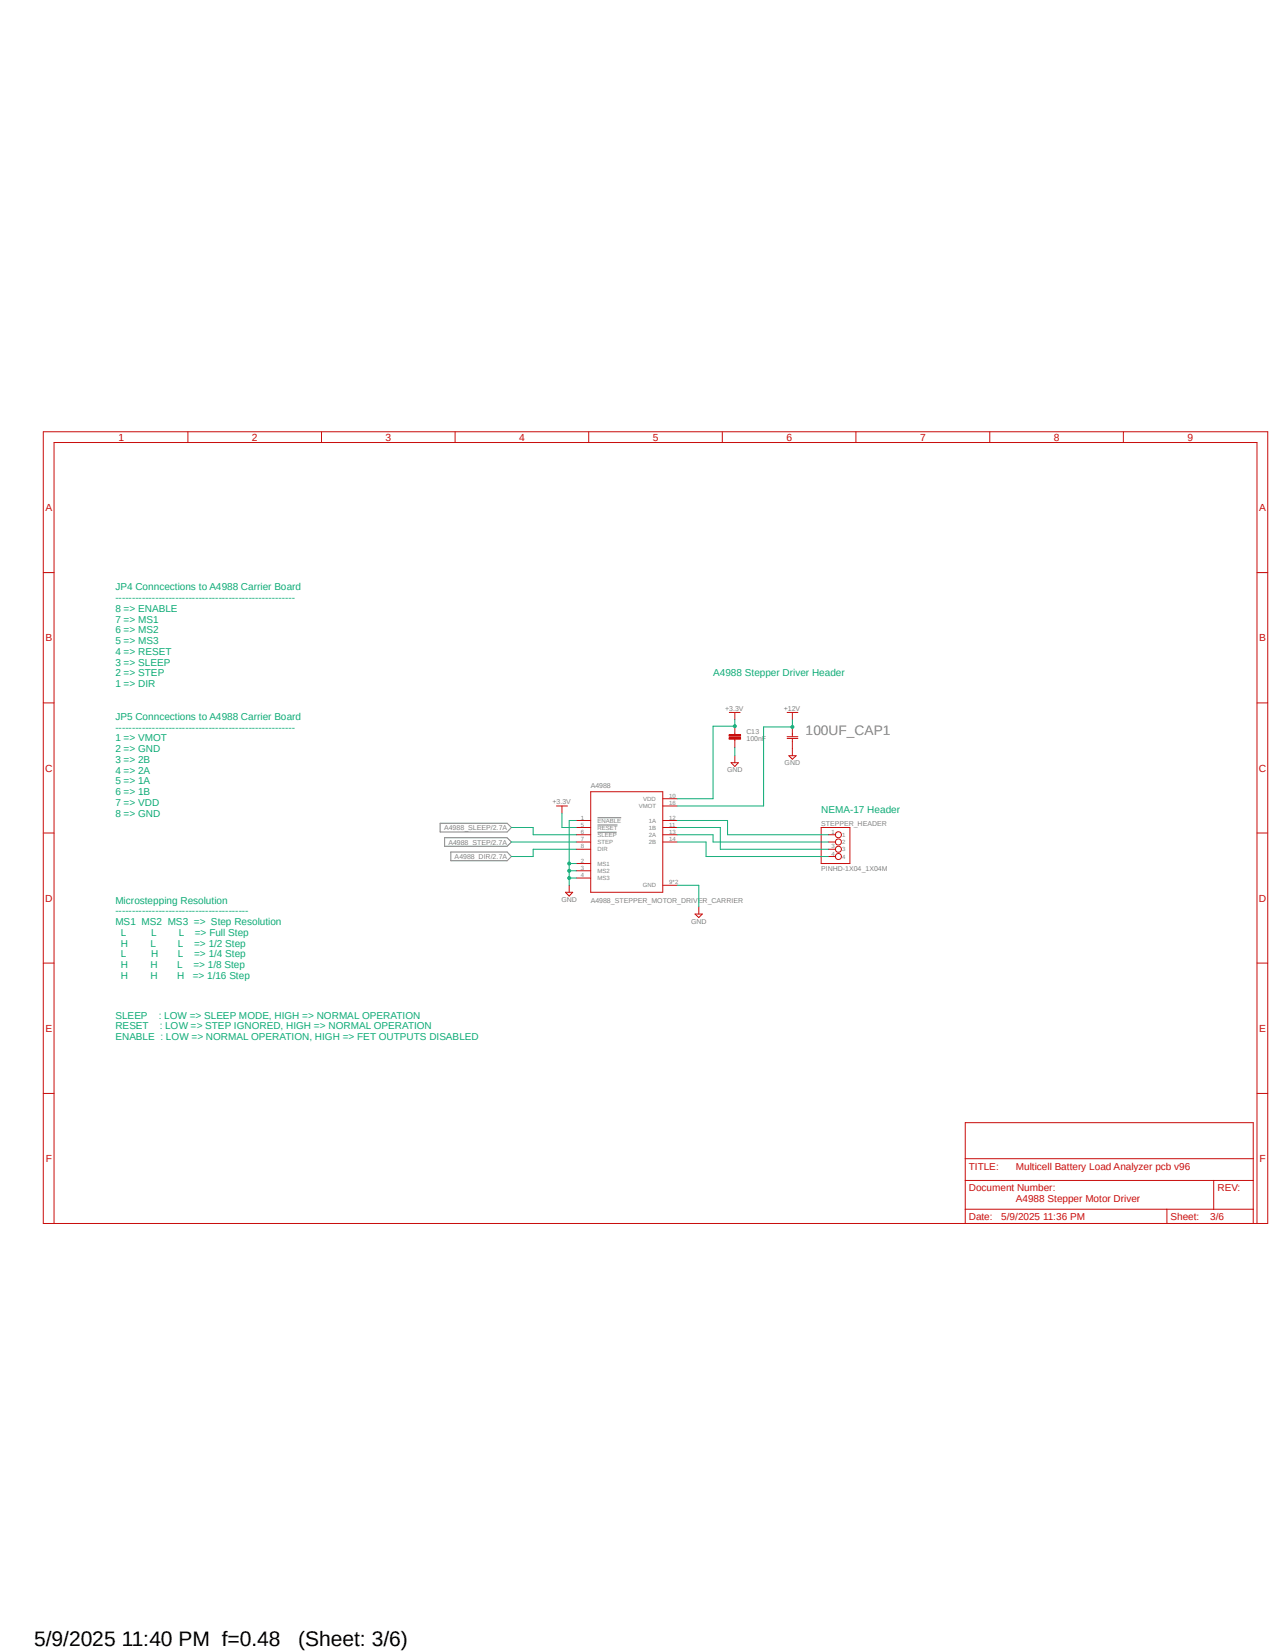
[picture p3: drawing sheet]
<svg xmlns="http://www.w3.org/2000/svg" width="216mm" height="279mm" viewBox="0 0 216 279" stroke-linecap="round" stroke-linejoin="round" font-family="sans-serif">
<defs><g id="words">
<g font-size="3.6">
<text x="5.8" y="278.6">5/9/2025 11:40 PM f=0.48</text>
<text x="50.5" y="278.6">(Sheet: 3/6)</text>
</g>
<text font-size="2.3" fill="#808080" x="136.3" y="124.4">100UF_CAP1</text>
<g font-size="1.7" fill="#c90d0c">
<text x="20" y="74.6">1</text>
<text x="42.6" y="74.6">2</text>
<text x="65.2" y="74.6">3</text>
<text x="87.8" y="74.6">4</text>
<text x="110.4" y="74.6">5</text>
<text x="133.1" y="74.6">6</text>
<text x="155.7" y="74.6">7</text>
<text x="178.3" y="74.6">8</text>
<text x="200.9" y="74.6">9</text>
<text x="7.7" y="86.5">A</text>
<text x="213.1" y="86.5">A</text>
<text x="7.7" y="108.5">B</text>
<text x="213.1" y="108.5">B</text>
<text x="7.6" y="130.6">C</text>
<text x="213" y="130.6">C</text>
<text x="7.6" y="152.6">D</text>
<text x="213" y="152.6">D</text>
<text x="7.7" y="174.7">E</text>
<text x="213.1" y="174.7">E</text>
<text x="7.7" y="196.7">F</text>
<text x="163.9" y="197.9">TITLE:</text>
<text x="171.9" y="197.9">Multicell Battery Load Analyzer pcb v96</text>
<text x="213.1" y="196.7">F</text>
<text x="163.9" y="201.6">Document Number:</text>
<text x="171.9" y="203.4">A4988 Stepper Motor Driver</text>
<text x="206" y="201.6">REV:</text>
<text x="163.9" y="206.5">Date:</text>
<text x="169.4" y="206.5">5/9/2025 11:36 PM</text>
<text x="198" y="206.5">Sheet:</text>
<text x="204.8" y="206.5">3/6</text>
</g>
<g font-size="1.7" fill="#0dab76">
<text x="19.5" y="99.9">JP4 Conncections to A4988 Carrier Board</text>
<text x="19.5" y="101.7">------------------------------------------------------</text>
<text x="19.5" y="103.5">8 =&gt; ENABLE</text>
<text x="19.5" y="105.4">7 =&gt; MS1</text>
<text x="19.5" y="107.2">6 =&gt; MS2</text>
<text x="19.5" y="109">5 =&gt; MS3</text>
<text x="19.5" y="110.8">4 =&gt; RESET</text>
<text x="19.5" y="112.6">3 =&gt; SLEEP</text>
<text x="19.5" y="114.5">2 =&gt; STEP</text>
<text x="19.5" y="116.3">1 =&gt; DIR</text>
<text x="120.6" y="114.5">A4988 Stepper Driver Header</text>
<text x="19.5" y="121.8">JP5 Conncections to A4988 Carrier Board</text>
<text x="19.5" y="123.7">------------------------------------------------------</text>
<text x="19.5" y="125.5">1 =&gt; VMOT</text>
<text x="19.5" y="127.3">2 =&gt; GND</text>
<text x="19.5" y="129.1">3 =&gt; 2B</text>
<text x="19.5" y="130.9">4 =&gt; 2A</text>
<text x="19.5" y="132.8">5 =&gt; 1A</text>
<text x="19.5" y="134.6">6 =&gt; 1B</text>
<text x="19.5" y="136.4">7 =&gt; VDD</text>
<text x="138.9" y="137.6">NEMA-17 Header</text>
<text x="19.5" y="138.2">8 =&gt; GND</text>
<text x="19.5" y="152.9">Microstepping Resolution</text>
<text x="19.5" y="154.7">----------------------------------------</text>
<text x="19.5" y="156.5">MS1 MS2 MS3 =&gt; Step Resolution</text>
<text x="20.4" y="158.4">L</text>
<text x="20.4" y="160.2">H</text>
<text x="25.4" y="160.2">L</text>
<text x="25.6" y="158.4">L</text>
<text x="30.1" y="160.2">L</text>
<text x="30.2" y="158.4">L</text>
<text x="32.9" y="160.2">=&gt; 1/2 Step</text>
<text x="33" y="158.4">=&gt; Full Step</text>
<text x="20.4" y="162">L</text>
<text x="20.4" y="163.8">H</text>
<text x="20.4" y="165.6">H</text>
<text x="25.4" y="163.8">H</text>
<text x="25.4" y="165.6">H</text>
<text x="25.6" y="162">H</text>
<text x="30" y="163.8">L</text>
<text x="30" y="165.6">H</text>
<text x="30.1" y="162">L</text>
<text x="32.6" y="165.6">=&gt; 1/16 Step</text>
<text x="32.7" y="163.8">=&gt; 1/8 Step</text>
<text x="32.9" y="162">=&gt; 1/4 Step</text>
<text x="19.5" y="172.4">SLEEP</text>
<text x="26.8" y="172.4">: LOW =&gt; SLEEP MODE, HIGH =&gt; NORMAL OPERATION</text>
<text x="19.5" y="174.2">RESET</text>
<text x="19.5" y="176">ENABLE : LOW =&gt; NORMAL OPERATION, HIGH =&gt; FET OUTPUTS DISABLED</text>
<text x="27" y="174.2">: LOW =&gt; STEP IGNORED, HIGH =&gt; NORMAL OPERATION</text>
</g>
<g font-size="1.2" fill="#808080">
<text x="122.7" y="120.3">+3.3V</text>
<text x="126.3" y="125.4">100nF</text>
<text x="126.3" y="124.2">C13</text>
<text x="132.6" y="120.3">+12V</text>
<text x="123" y="130.7">GND</text>
<text x="132.8" y="129.5">GND</text>
<text x="93.5" y="136.1">+3.3V</text>
<text x="99.9" y="133.4">A4988</text>
<text x="75.1" y="140.5">A4988_SLEEP/2.7A</text>
<text x="75.9" y="142.9">A4988_STEP/2.7A</text>
<text x="138.9" y="139.7">STEPPER_HEADER</text>
<text x="76.9" y="145.4">A4988_DIR/2.7A</text>
<text x="138.9" y="147.4">PINHD-1X04_1X04M</text>
<text x="95" y="152.7">GND</text>
<text x="99.9" y="152.9">A4988_STEPPER_MOTOR_DRIVER_CARRIER</text>
<text x="116.9" y="156.3">GND</text>
</g>
<g font-size="1" fill="#808080">
<text x="108.1" y="136.7">VMOT</text>
<text x="108.8" y="135.6">VDD</text>
<text x="113.2" y="135">10</text>
<text x="113.2" y="136.2">16</text>
<text x="98.3" y="138.7">1</text>
<text x="98.3" y="139.9">5</text>
<text x="98.3" y="141.1">6</text>
<text x="98.3" y="142.3">7</text>
<text x="98.3" y="143.6">8</text>
<text x="101.1" y="139.2">ENABLE</text>
<text x="101.1" y="140.4">RESET</text>
<text x="101.1" y="141.7">SLEEP</text>
<text x="101.1" y="142.9">STEP</text>
<text x="109.8" y="139.2">1A</text>
<text x="109.8" y="140.4">1B</text>
<text x="109.8" y="141.7">2A</text>
<text x="109.8" y="142.8">2B</text>
<text x="113.2" y="138.7">12</text>
<text x="113.2" y="139.9">11</text>
<text x="113.2" y="141.1">13</text>
<text x="113.2" y="142.3">14</text>
<text x="140.7" y="141.1">1</text>
<text x="140.7" y="143.6">3</text>
<text x="142.5" y="141.7">1</text>
<text x="142.5" y="142.9">2</text>
<text x="98.3" y="146">2</text>
<text x="98.3" y="147.2">3</text>
<text x="98.3" y="148.4">4</text>
<text x="101.1" y="144.1">DIR</text>
<text x="101.1" y="146.5">MS1</text>
<text x="101.1" y="147.7">MS2</text>
<text x="101.1" y="149">MS3</text>
<text x="113.2" y="149.7">9*2</text>
<text x="140.7" y="144.8">4</text>
<text x="142.5" y="144.1">3</text>
<text x="142.5" y="145.3">4</text>
<text x="108.8" y="150.2">GND</text>
</g>
</g></defs>
<path d="M7.1 72.9l207.6 134.5M214.7 72.9l-207.6 134.5" fill="none" stroke="#fff" stroke-width=".17"/>
<path d="M74.5 139.3h11.3l.7 .7-.7 .8h-11.3zM101.1 138.4h4M101.1 139.6h3.4M75.2 141.8h10.6l.7 .7-.7 .7h-10.6zM76.3 144.2h9.5l.7 .7-.7 .8h-9.5zM101.1 140.8h3.3" fill="none" stroke="#808080" stroke-width=".17"/>
<g fill="none" stroke="#c90d0c" stroke-width=".17">
<path d="M7.3 73.1h207.2v134h-207.2zM31.8 73.1v1.8M54.4 73.1v1.8M77 73.1v1.8M99.6 73.1v1.8M122.2 73.1v1.8M144.8 73.1v1.8M167.5 73.1v1.8M190.1 73.1v1.8M7.3 96.9h1.8M212.7 96.9h1.8M7.3 119h1.8"/>
<path d="M212.7 119h1.8M94.1 136.4h1.9M95.1 136.4v1.2M97.5 138.9h2.4M99.9 134h12.2v17h-12.2zM112.1 138.9h2.5M112.1 135.2h2.5M112.1 136.4h2.5M123.4 120.6h1.8M123.7 129.1h1.2l-.6 .6zM124.3 120.6v1.2M124.3 124.1v.2"/>
<path d="M124.3 125.1v.2M124.3 127.9v1.2M133.2 120.6h1.8M133.5 127.9h1.2l-.6 .6zM134.1 120.6v1.2M134.1 126.7v1.2M7.3 141h1.8M95.7 151h1.2l-.6 .6zM96.3 149.8v1.2M97.5 141.3h2.4M97.5 142.5h2.4M97.5 143.7h2.4"/>
<path d="M97.5 140h2.4M97.5 146.1h2.4M97.5 147.4h2.4M97.5 148.6h2.4M112.1 141.3h2.5M112.1 142.5h2.5M112.1 140h2.5M112.1 149.8h2.5M117.6 154.7h1.2l-.6 .6zM118.2 153.5v1.2M138.9 140h4.9v6.1h-4.9zM140.2 141.3h1.2"/>
<path d="M140.2 142.5h1.2M140.2 143.7h1.2M140.2 144.9h1.2M212.7 141h1.8M7.3 163h1.8M212.7 163h1.8M7.3 185h1.8M163.3 199.8h48.7M163.3 196.1h48.7M205.4 199.8v4.8M212.7 185h1.8M9.1 207.1v-132.2h203.6v132.2"/>
<path d="M163.3 207.1v-17.1h48.7v17.1M163.3 204.6h48.7M197.4 204.6v2.5"/>
<circle cx="141.9" cy="144.9" r=".51"/>
<circle cx="141.9" cy="141.3" r=".51"/>
<circle cx="141.9" cy="142.5" r=".51"/>
<circle cx="141.9" cy="143.7" r=".51"/>
</g>
<path d="M123.4 124.3h1.9v.3h-1.9z" fill-rule="evenodd" fill="#c90d0c"/>
<path d="M123.4 124.3h1.9v.3h-1.9z" fill="none" stroke="#c90d0c" stroke-width=".17"/>
<path d="M123.4 124.8h1.9v.3h-1.9z" fill-rule="evenodd" fill="#c90d0c"/>
<path d="M123.4 124.8h1.9v.3h-1.9zM124.3 122.9v1.2M124.3 125.3v1.2M133.2 125h1.8M133.2 124.7h1.8M134.1 123v1.7M134.1 125v1.7" fill="none" stroke="#c90d0c" stroke-width=".17"/>
<path d="M96.3 148.6h1.2M97.5 146.1h-1.2v3.7M114.6 149.8h3.6v3.7" fill="none" stroke="#0dab76" stroke-width=".17"/>
<circle cx="96.3" cy="148.6" r=".25" fill="#0dab76"/>
<g fill="none" stroke="#0dab76" stroke-width=".17">
<path d="M96.3 147.4h1.2"/>
<circle cx="96.3" cy="148.6" r=".25"/>
</g>
<circle cx="96.3" cy="147.4" r=".25" fill="#0dab76"/>
<g fill="none" stroke="#0dab76" stroke-width=".17">
<path d="M97.5 138.9h-1.2v7.2"/>
<circle cx="96.3" cy="147.4" r=".25"/>
</g>
<circle cx="96.3" cy="146.1" r=".25" fill="#0dab76"/>
<g fill="none" stroke="#0dab76" stroke-width=".17">
<path d="M95.1 137.6v2.4h2.4M124.3 121.8v1.1h-3.7v12.3h-6M124.3 126.5v1.4"/>
<circle cx="96.3" cy="146.1" r=".25"/>
</g>
<circle cx="124.3" cy="122.9" r=".25" fill="#0dab76"/>
<g fill="none" stroke="#0dab76" stroke-width=".17">
<path d="M114.6 138.9h8.5v2.4h17.1M134.1 121.8v1.2h-4.9v13.4h-14.6M86.5 142.5h11M86.5 140h3.7v1.3h7.3M97.5 143.7h-7.3v1.2h-3.7M114.6 142.5h4.9v2.4h20.7M114.6 141.3h6v1.2h19.6M114.6 140h7.3v3.7h18.3"/>
<circle cx="124.3" cy="122.9" r=".25"/>
</g>
<circle cx="134.1" cy="123" r=".25" fill="#0dab76"/>
<circle cx="134.1" cy="123" r=".25" fill="none" stroke="#0dab76" stroke-width=".17"/>
<use href="#words"/>
</svg>
